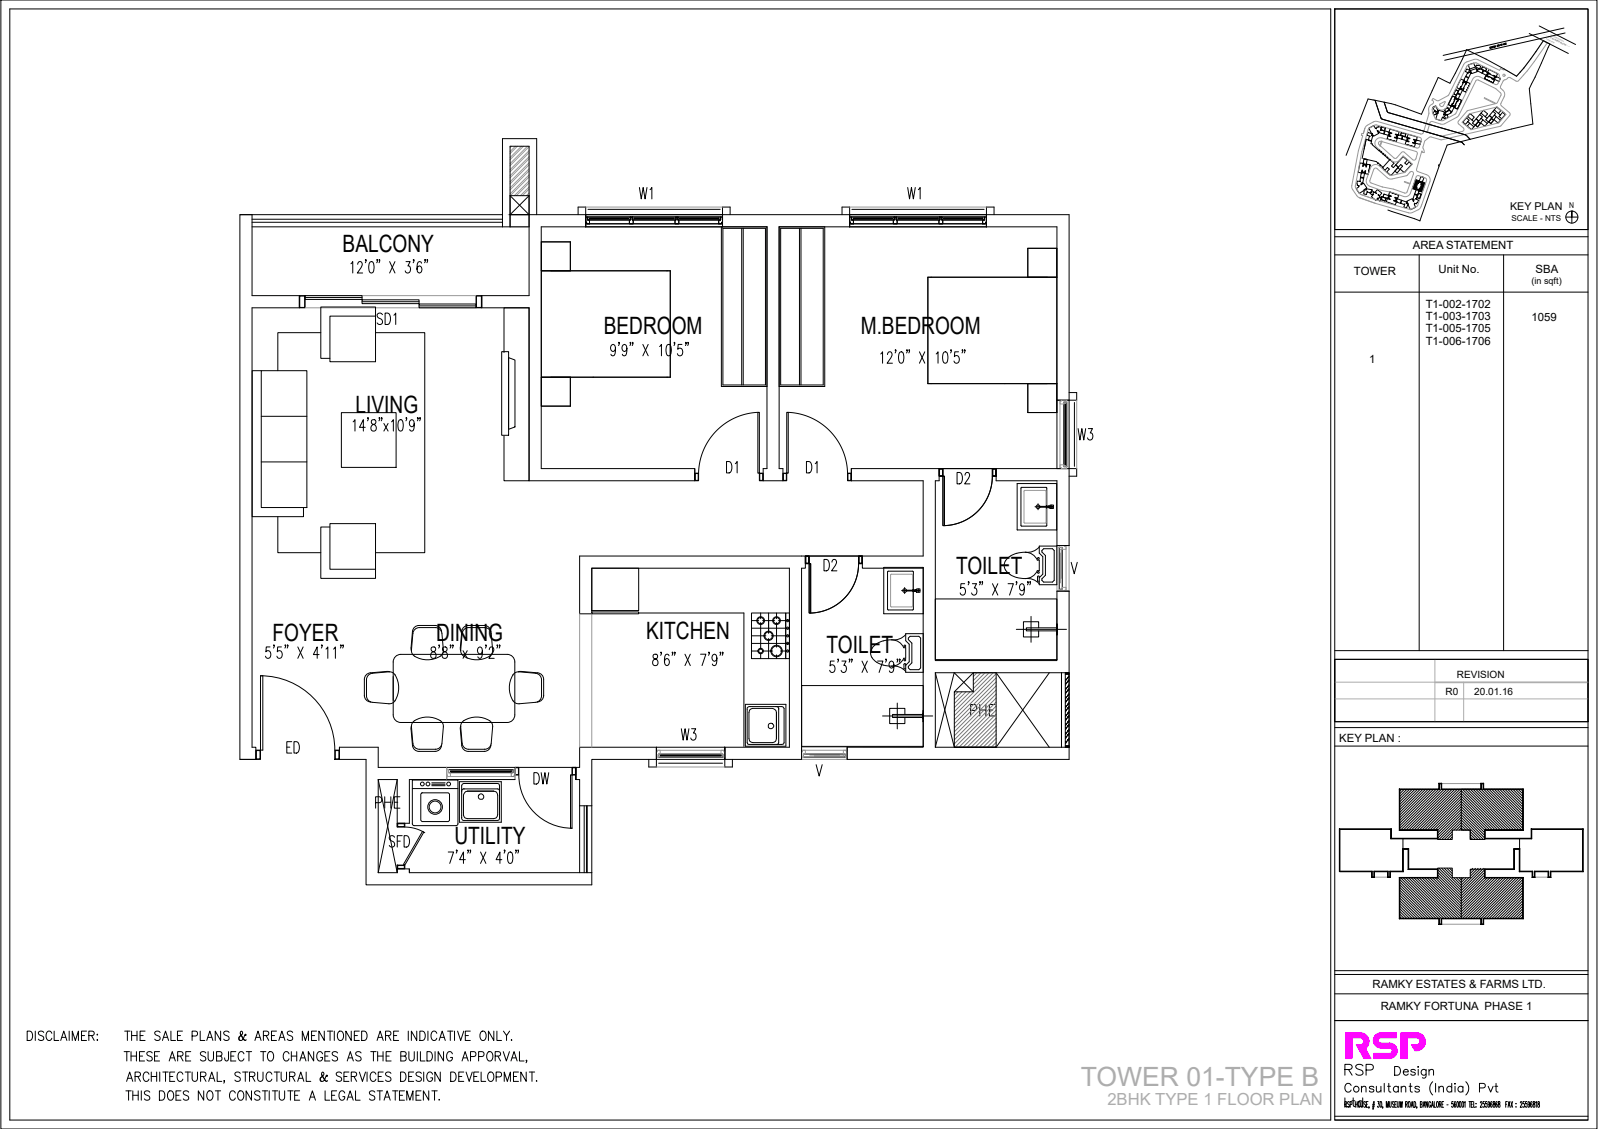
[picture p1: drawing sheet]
<svg xmlns="http://www.w3.org/2000/svg" width="841mm" height="594mm" viewBox="0 0 841 594" stroke-linecap="round" stroke-linejoin="round" font-family="sans-serif">
<defs><g id="words">
<text font-size="14" fill="#adadad" x="569" y="572">TOWER 01-TYPE B</text>
<g font-size="12.6">
<text x="180" y="133">BALCONY</text>
<text x="318" y="176">BEDROOM</text>
<text x="453" y="176">M.BEDROOM</text>
<text x="187" y="218">LIVING</text>
<text x="503" y="302">TOILET</text>
<text x="143" y="337">FOYER</text>
<text x="230" y="337">DINING</text>
<text x="340" y="336">KITCHEN</text>
<text x="435" y="344">TOILET</text>
<text x="239" y="444">UTILITY</text>
</g>
<text font-size="8.8" fill="#adadad" x="583" y="581">2BHK TYPE 1 FLOOR PLAN</text>
<g font-size="6">
<text x="744" y="131">AREA STATEMENT</text>
<text x="757" y="144">Unit No.</text>
<text x="808" y="143">SBA</text>
<text x="713" y="145">TOWER</text>
<text x="750" y="162">T1-002-1702</text>
<text x="750" y="168">T1-003-1703</text>
<text x="806" y="169">1059</text>
<text x="750" y="174">T1-005-1705</text>
<text x="750" y="181">T1-006-1706</text>
<text x="721" y="191">1</text>
<text x="705" y="390">KEY PLAN :</text>
<text x="722" y="520">RAMKY ESTATES &amp; FARMS LTD.</text>
<text x="727" y="531">RAMKY FORTUNA PHASE 1</text>
</g>
<text font-size="5.7" x="795" y="110">KEY PLAN</text>
<g font-size="5.3">
<text x="767" y="357">REVISION</text>
<text x="761" y="366">R0</text>
<text x="776" y="366">20.01.16</text>
</g>
<text font-size="4.8" x="806" y="149">(in sqft)</text>
<text font-size="4.3" x="826" y="110">N</text>
<text font-size="4.2" x="795" y="116">SCALE - NTS</text>
<text font-size="1" x="812" y="18" transform="rotate(27 812 18)">- - - 25.4 M W IDE ROAD - - -</text>
<g font-size=".7">
<text x="814" y="21" transform="rotate(26 814 21)">ENTRY/EXIT</text>
<text x="816" y="19" transform="rotate(26 816 19)">TO SONNENAHALLI</text>
</g>
</g></defs>
<!-- layer: FURNITURE -->
<g fill="none" stroke="#000" stroke-width=".53">
<path d="M380 119h24v84h-24zM410 119h24v84h-24zM380 120h23v83h-23zM390 120v83M391 120v83M411 120h22v83h-22zM421 120v83M422 120v83M285 142h68v56h-68M300 142v-15h-15v87h15v-16M541 146v-15h15v86h-15v-15M556 146h-68v56h68"/>
<path d="M169 175h-23v20M174 166h24v24h-24zM198 175h26v116h-26M198 166v-4h-29v27h5M137 195h24v72h-24zM137 195h-4v77h27v-5M264 185h4v44h-4zM265 185v-23h13v91h-13v-24M268 188l3 1v36l-3 1zM137 219h24M180 217h28v29h-28zM137 243h24"/>
<path d="M535 254v25M535 254h.1M535 254h21v25h-21M537 257h14v20h-14zM146 272v19h23M174 277h-5v27h29v-5M174 275h24v24h-24zM535 279h.1M545 267h9M546 265v3M547 266l7 1zM551 267h.1"/>
<path d="M551 266v1M551 266h.1M552 266h1v1h-1zM553 266h1v2h-1zM554 266v2M311 299h25v22h-25zM465 299h21v24h-21zM486 299h.1M540 291a10 10 0 0 0-12 6 10 10 0 0 0 12 7M540 291a7 7 0 0 1 6 4h1v5h-1a7 7 0 0 1-6 4M547 288a8 8 0 0 1-7 3M548 290l1-1h5l1 1v15l-1 1h-5l-1-1 2-2v-11l-2-2z"/>
<path d="M467 301h14v20h-14zM474 311h10M476 309v3M477 311h7zM481 310v1M481 311h.1M481 310h.1M481 310h1v1h-1zM482 310h2v2h-2zM483 310v2M492 315h64v32h-64zM540 304a8 8 0 0 1 7 3"/>
<path d="M547 304l2-2v-9l-2-2v-4h9v21h-9v-5h-1v3h1M217 332h.1M217 333h.1M218 331l3-1h8a3 3 0 0 1 4 3v9a5 5 0 0 1-5 5 11 11 0 0 1-11-4v-10zM229 329h.1M229 330h.1M232 332a3 3 0 0 0-3-3h-9a3 3 0 0 0-3 3v10M243 332h.1M243 333h.1M244 331l3-1h8a3 3 0 0 1 4 3v9a5 5 0 0 1-5 5 11 11 0 0 1-11-4v-10zM255 329h.1M255 330h.1"/>
<path d="M258 332a3 3 0 0 0-3-3h-9a3 3 0 0 0-3 3l-1 10M311 322h25v1h-25zM336 323h55v70M395 323h18v24h-18zM395 335h8M395 327h4M395 331h18M395 339h18M400 323v2M400 328v13M401 327h7M404 323v10"/>
<path d="M404 336v11M406 335h7M409 323v2M409 328v12M410 327h3M413 323h2v24h-2zM414 335h1M414 327h1M414 331h1M414 339h1M469 337a7 7 0 0 1 7 4h1v5h-1a7 7 0 0 1-7 4M469 337a10 10 0 0 0-11 7 10 10 0 0 0 11 6"/>
<path d="M477 334a8 8 0 0 1-8 3M478 336l1-1h5l1 1v15l-1 1h-5l-1-1 2-2v-11l-2-1zM535 331h26M543 324v14M547 330v-3h-8v8h8v-3M556 330v3zM556 328v6zM556 330h-16v2h16M194 355l2-1 9-1a5 5 0 0 1 4 5 11 11 0 0 1-3 12h-10a3 3 0 0 1-3-4v-8zM195 354h.1M196 354h.1M205 353l-10 1a3 3 0 0 0-3 3v9a3 3 0 0 0 3 3"/>
<path d="M205 353h.1M208 355h.1M208 345l3-1h56a4 4 0 0 1 4 4v28a4 4 0 0 1-4 4h-56a4 4 0 0 1-4-4v-28zM217 342h.1M218 345h.1M232 345h.1M233 342h.1M242 342h.1M244 345h.1M258 345h.1M259 342h.1M270 355h.1"/>
<path d="M270 355l3-2 9 1a3 3 0 0 1 3 4v8a3 3 0 0 1-3 4h-9a5 5 0 0 1-4-5 13 13 0 0 1 1-10zM273 353h.1M273 353l10 1a3 3 0 0 1 3 3v9a3 3 0 0 1-3 3M282 354h.1M283 354h.1M395 343h4M400 344v3M401 343h6M409 345v2M411 343h2M414 343h1M469 350a8 8 0 0 1 8 3"/>
<path d="M477 350l2-2v-9l-2-2v-4h9v21h-9v-4l-1-1v3h1M192 366h.1M193 366h.1M205 370h.1M208 369h.1M218 380a12 12 0 0 1 15 1v1v9a3 3 0 0 1-4 3h-8a3 3 0 0 1-4-3v-9zM218 379h.1M232 379h.1M244 380a12 12 0 0 1 15 1v1v9a3 3 0 0 1-4 3h-8a3 3 0 0 1-4-3l-1-9zM244 379h.1M258 379h.1M270 369h.1"/>
<path d="M273 370h.1M285 366h.1M286 366h.1M392 371h22v22h-22zM395 373h1h10l2 1 1 15a2 2 0 0 1-3 2h-10a2 2 0 0 1-2-2v-14zM395 372h17l1 1-1 18h-19v-19h2M408 372h1l1 1M410 373v18l-1 1M422 361h64v32h-64zM464 377h27M472 370v13M476 376v-3h-8v8h8v-4"/>
<path d="M486 375v3zM486 374v6zM486 376h-16v1h16M217 382h.1M217 382v10a3 3 0 0 0 3 3h9a3 3 0 0 0 3-3M217 392h.1M217 391h.1M229 395h.1M229 394h.1M233 382h.1M242 382h.1M242 382l1 10a3 3 0 0 0 3 3h9a3 3 0 0 0 3-3"/>
<path d="M243 392h.1M243 391h.1M255 395h.1M255 394h.1M259 382h.1M217 415h24M217 410h24v24h-24zM221 418l1-1h14l1 1v14h-1h-14h-1zM227 413h7M227 412h7M242 411h22v22h-22zM244 415h18l1 1"/>
<path d="M244 415l-1 1v1M245 417l1-1h14a2 2 0 0 1 2 2v11a2 2 0 0 1-2 2h-14l-1-1-1-1v-11zM243 430l1 2 19-1v-19h-19l-1 1v17"/>
<circle cx="546" cy="267" r="1"/>
<circle cx="546" cy="294" r=".5"/>
<circle cx="476" cy="311" r="1"/>
<circle cx="546" cy="301" r=".5"/>
<circle cx="400" cy="327" r="1.6"/>
<circle cx="400" cy="327" r="2"/>
<circle cx="404" cy="335" r="2.4"/>
<circle cx="404" cy="335" r="2"/>
<circle cx="409" cy="327" r="1.6"/>
<circle cx="409" cy="327" r="2"/>
<circle cx="414" cy="339" r=".6"/>
<circle cx="414" cy="327" r=".6"/>
<circle cx="414" cy="335" r=".6"/>
<circle cx="414" cy="331" r=".6"/>
<circle cx="476" cy="340" r=".5"/>
<circle cx="400" cy="343" r="1"/>
<circle cx="400" cy="343" r="1.4"/>
<circle cx="409" cy="343" r="2.6"/>
<circle cx="409" cy="343" r="3"/>
<circle cx="414" cy="343" r=".6"/>
<circle cx="476" cy="347" r=".5"/>
<circle cx="406" cy="382" r="1.4"/>
<circle cx="222" cy="412" r="1"/>
<circle cx="225" cy="412" r="1"/>
<circle cx="236" cy="412" r="1"/>
<circle cx="253" cy="419" r="1.4"/>
<circle cx="229" cy="425" r="4"/>
<circle cx="229" cy="425" r="3"/>
</g>
<!-- layer: a-wall -->
<g fill="none" stroke="#000" stroke-width=".53">
<path d="M702 5h134v116h-134zM126 113h7M133 113h-7v287h9h-9M133 113v43h25v6h-25v231h2v7M278 113h30M282 113v-40h-18v46h4v-42h10v79h-24v6h24v91h88v-6h-81v-128h23v-10h-4v4M380 113h67M384 113v-4h-4v10h24v128h-2v6h10v-6h-2v-128h37v-10h-4v4M519 113h44v98M523 113v-4h-4v10h37v92h11v-4h-4M366 247v6M448 247h46v6h-2v95h64v-37h7v43h-71v39h71v7h-117v-7h40v-94h-32v-6h32v-40h-38z"/>
<path d="M563 247v40h-7v-34h-32v-6h43v4h-4M179 393v7h14v66h118v-7h-96M179 393h20v11h36v6h-20v23h-6M179 393v7M341 400v4h4v-11h-40v11h-2v6h2v14h6v-24h34M385 400v4h-4v-11h34v-94h-104v24h-6v-30h119v6h-2v101h-41M303 404v6v-6M209 435v-25h-10v49h10M209 459v-2h6v2M209 455v4M215 457v2"/>
</g>
<!-- layer: A-ELEV -->
<g fill="none" stroke="#000" stroke-width=".53">
<path d="M133 113h131M133 119h131M556 211v36M563 211v36M561 354h2v1h-2zM561 355v37M561 355l2-1v39M561 354l2 1M345 400h36M345 393h36M561 392h2v1h-2zM561 392l2 1"/>
<path d="M563 392l-2 1M235 404h36M235 410h36M305 424v35M311 424v35"/>
</g>
<!-- layer: A-RAILING -->
<path d="M133 115h131M133 117h131M307 424v35M309 424v35" fill="none" stroke="#000" stroke-width=".53"/>
<!-- layer: DOOR -->
<g fill="none" stroke="#000" stroke-width=".53">
<path d="M158 156h3v6h-3zM158 156h2v6h-2zM161 156h30v2h-30zM191 158h30v2h-30zM221 160h30v2h-30zM251 156h3v6h-3zM251 156h2v6h-2zM399 217l-6 1-6 2-5 3-5 4-4 5-3 5-2 6v6M399 217h1v32h-1zM414 217h1v32h-1zM415 217l6 1 6 2 5 3 5 4 4 5 3 5 1 6 1 6M366 249h2v4h-2z"/>
<path d="M366 249h1v4h-1zM400 249h2v4h-2zM400 249h1v4h-1zM412 249h2v4h-2zM446 249h2v4h-2zM494 247h2v4h-2zM494 247h30M494 247h2v3h-2zM496 251h1v26h-1zM522 251v5l-2 4-2 5-3 4-4 3-4 2-5 2-5 1M522 247h2v4h-2zM522 247h2v3h-2z"/>
<path d="M424 293h2v4h-2zM424 293h30M424 293h2v3h-2zM426 297h1v26h-1zM452 297l-1 4-1 5-2 5-3 4-4 3-5 2-4 2-5 1M452 293h2v4h-2zM452 293h2v3h-2zM137 356a39 39 0 0 1 39 39M137 356h1v39h-1zM135 395h2v5h-2zM135 395h2v4h-2zM176 395h3v5h-3z"/>
<path d="M176 395h2v4h-2zM271 404h2v4h-2zM271 404h32M273 408a28 28 0 0 0 28 28M301 404h2v4h-2zM301 408h-1v28h1M301 408v28"/>
</g>
<!-- layer: WINDOW -->
<g fill="none" stroke="#000" stroke-width=".53">
<path d="M308 114h1v2h1v2h-1v-1h-1zM308 113h72v6h-72zM309 118h71M309 114h23v2h-23zM310 115h21zM310 115h21M332 114h1v4h-2zM333 114h23v2h-23zM334 115h21zM334 115h21M356 114h1v4h-2zM357 114h22v2h-22z"/>
<path d="M358 115h20zM358 115h20M379 114h1v3v1h-2v-2h1zM447 114h1v2h1v2h-1v-1h-1zM447 113h72v6h-72zM448 118h71M448 114h23v2h-23zM449 115h21zM449 115h21M471 114h1v4h-2zM472 114h23v2h-23zM473 115h21z"/>
<path d="M473 115h21M495 114h1v4h-2zM496 114h22v2h-22zM497 115h20zM497 115h20M518 114h1v3v1h-2v-2h1zM161 157h30M191 159h30M221 161h30M557 288h2v22h-2zM423 397h22v1h-22z"/>
</g>
<!-- layer: WALL -->
<g fill="none" stroke="#000" stroke-width=".53">
<path d="M781 37l-1 1M767 49l2 1M738 72v1M716 93l2 1M728 102v2M744 102l2 1M556 211h7M556 247h7M556 287h7M556 311h7M345 393v7M381 393v7"/>
<path d="M422 393v7M446 393v7"/>
</g>
<!-- layer: GLS -->
<path d="M558 289v20v-20M444 397l-20 1 20-1" fill="none" stroke="#989898" stroke-width=".53" stroke-dasharray="15.7 7.5"/>
<!-- layer: WIN-FR -->
<g fill="none" stroke="#989898" stroke-width=".53">
<path d="M558 211h3v1h-1v1h-2zM558 211v35M558 245h2v1h1v1h-2v-1h-1zM556 287v24M557 287h3v1h1v1h-2v-1h-2zM561 288v23M563 287v24M557 310h2v-1h2v2h-1h-3zM346 395h1v2h-1v1h-1zM346 395h35M379 395h2v1v2h-1v-1h-1zM422 400h24"/>
<path d="M422 393h24M422 395h2v2h-1v1h-1zM422 395h23M444 395h1v1h1v2h-1v-1h-1zM235 405h1v2h1v2h-1v-1h-1zM235 404v6M236 409h35M271 404v6"/>
</g>
<!-- layer: DOOR -->
<path d="M161 156h90M161 162h90" fill="none" stroke="#989898" stroke-width=".53"/>
<!-- layer: A-WINDOW -->
<path d="M560 212h1v34h-1zM560 213l1 32zM346 397h34v1h-34zM347 397l32 1zM236 405h34v2h-34z" fill="none" stroke="#000" stroke-width=".53"/>
<!-- layer: UPVC -->
<path d="M237 406h32z" fill="none" stroke="#000" stroke-width=".53"/>
<path d="M270 405h1v3v1h-2v-2h1z" fill="none" stroke="#767676" stroke-width=".53"/>
<!-- layer: A-HIDDEN -->
<path d="M789 57l3 2M771 65l2 3M728 89l3 3M739 83l3 2M267 113h11M268 119h10M305 323v70M311 323v70M759 412h20M723 461h7M808 461h7M759 486h22" fill="none" stroke="#989898" stroke-width=".53"/>
<!-- layer: A-TEXT S -->
<g fill="none" stroke="#000" stroke-width=".53">
<path d="M185 139l1-1v6M188 139v-1a1.3 1.3 0 0 1 2 0 1.3 1.3 0 0 1 0 2l-2 4h3M193 137h-1h1l-1 1M195 138h1l1 1v3l-1 2-2-2v-2zM199 137h-1h1l-1 1M200 137l-1 1M205 138l3 6M208 138l-3 6M214 138h2l-1 2a1.7 1.7 0 0 1 1 2 1.7 1.7 0 0 1-3 0M218 137h-1h1l-1 1M222 138h-1a3 3 0 0 0-2 4l1-2a1.6 1.6 0 0 1 2 2 1.6 1.6 0 0 1-2 1l-1-1M224 137h-1h1l-1 1"/>
<path d="M225 137v1M324 183l-1-1a1.6 1.6 0 0 0-2 1 1.6 1.6 0 0 0 2 2l1-2a3 3 0 0 1-2 4v-1M326 180v2M330 183l-1-1a1.6 1.6 0 0 0-2 1 1.6 1.6 0 0 0 2 2l1-2a3 3 0 0 1-2 4v-1M332 180v2M333 180v2M338 181l3 6M341 181l-3 6M347 182l1-1v6M351 182l1-1 1 1v4l-1 1-1-1-1-2zM355 180v2M359 181h-2v3a1.9 1.9 0 0 1 3 1 1.9 1.9 0 0 1-2 2l-1-1"/>
<path d="M361 180v2M362 180v2M464 186v-1v6M467 187v-1a1.3 1.3 0 0 1 2-1 1.3 1.3 0 0 1 0 2l-2 4h3M471 184v2M474 185l1 1v4l-1 1-1-1v-2zM477 184v2M479 184l-1 2M484 185l3 6M487 185l-3 6M493 186l1-1v6M497 185h1l1 1v4l-1 1-2-1v-2z"/>
<path d="M501 184h-1h1l-1 2M504 185h-2v3a1.9 1.9 0 0 1 3 1 1.9 1.9 0 0 1-2 2l-1-1M507 184h-1h1l-1 2M508 184l-1 2M194 220h-1h1l-1 1M200 220h-1h1l-1 1M201 220v1M214 220v1M220 220v1M221 220v1M186 222l1-1v6M192 225h-3l2-4v6"/>
<path d="M196 221v2a2.2 2.2 0 0 1 2 1 2.2 2.2 0 0 1-1 3 1.9 1.9 0 0 1-2-2 1.9 1.9 0 0 1 2-2l1-1v-1zM202 223l2 4M204 223l-2 4M206 222l1-1v6M210 221h1l1 1v4l-1 1-1-1-1-3zM218 223l-1-2a1.6 1.6 0 0 0-2 2 1.6 1.6 0 0 0 2 1l1-1a3 3 0 0 1-2 4v-1M508 307h-2v3a1.9 1.9 0 0 1 2 1 1.9 1.9 0 0 1-2 2l-1-1M510 306v2M512 307h2l-1 2a1.7 1.7 0 0 1 1 3 1.7 1.7 0 0 1-3 0M516 306v2M517 306v2M522 307l3 6"/>
<path d="M525 307l-3 6M531 307h2l-2 6M535 306v2M539 309v-2a1.6 1.6 0 0 0-2 2 1.6 1.6 0 0 0 2 2v-2a3 3 0 0 1-1 4l-1-1M541 306v2M542 306v2M144 340v1M150 340v1M152 340l-1 1M170 340h-1h1l-1 1M180 340h-1h1l-1 1M181 340l-1 1"/>
<path d="M231 340v1M237 340v1M238 340v1M256 340h-1h1l-1 1M262 340h-1h1l-1 1M263 340v1M142 340h-2v3a1.9 1.9 0 0 1 3 1 1.9 1.9 0 0 1-2 2l-1-1M148 340h-2v3a1.9 1.9 0 0 1 3 1 1.9 1.9 0 0 1-2 2l-1-1M157 340l3 6M160 340l-3 6M168 344h-3l2-4v6M172 342l1-2v6"/>
<path d="M176 342l1-2v6M227 341v1a2.2 2.2 0 0 1 2 2 2.2 2.2 0 0 1-1 2 1.9 1.9 0 0 1-1-2 1.9 1.9 0 0 1 2-1v-1v-1zM233 341v1a2.2 2.2 0 0 1 2 2 2.2 2.2 0 0 1-1 2 1.9 1.9 0 0 1-1-2 1.9 1.9 0 0 1 2-1v-1v-1zM244 342l2 4M246 342l-2 4M254 342l-1-1a1.6 1.6 0 0 0-2 1 1.6 1.6 0 0 0 2 2l1-2a3 3 0 0 1-2 4h-1M257 342l1-1a1.3 1.3 0 0 1 2 0 1.3 1.3 0 0 1 0 2l-3 3h3M344 344v2a2.2 2.2 0 0 1 2 2 2.2 2.2 0 0 1-1 2 1.9 1.9 0 0 1-2-2 1.9 1.9 0 0 1 2-2h1v-2zM348 343v2M352 345l-1-1a3 3 0 0 0-1 4v-1a1.6 1.6 0 0 1 2 1 1.6 1.6 0 0 1-2 2v-2M354 343v2M355 343v2"/>
<path d="M360 344l3 6M363 344l-3 6M369 344h2l-2 6M373 343v2M377 346v-2a1.6 1.6 0 0 0-2 2 1.6 1.6 0 0 0 2 2v-2a3 3 0 0 1-1 4l-1-1M379 343v2M380 343v2M439 348h-2v2a1.9 1.9 0 0 1 3 2 1.9 1.9 0 0 1-2 2l-1-1M441 347v1M443 348h2l-1 2a1.8 1.8 0 0 1 2 3 1.7 1.7 0 0 1-3 0M447 347v1M448 347v1"/>
<path d="M454 348l2 6M456 348l-2 6M462 348h3l-2 6M466 347v1M470 350v-2a1.6 1.6 0 0 0-2 2 1.6 1.6 0 0 0 2 1v-1a3 3 0 0 1-1 4l-1-1M472 347v1M474 347l-1 1M511 374h3v-1v-2h-3v6M516 374h3M516 371v6M519 371v6M521 374h2"/>
<path d="M524 371h-3v6h3M202 419v6M206 419v6M210 419h-2v6h2M198 422h2l1-1-1-1-2-1v6M202 422h4M208 422h1M236 448h3l-2 6M241 447h-1h1l-1 2M245 452h-3l2-4v6M247 447h-1h1l-1 2M248 447l-1 2"/>
<path d="M253 448l3 6M256 448l-3 6M264 452h-3l2-4v6M266 447h-1h1l-1 2M268 449l1-1 1 1v4l-1 1-2-1v-2zM272 447h-1h1l-1 2M273 447v2"/>
</g>
<!-- layer: A-ELE -->
<path d="M308 109h72M447 109h72M567 211v36M345 404h36" fill="none" stroke="#989898" stroke-width=".53"/>
<!-- layer: HATCH -->
<g fill="none" stroke="#989898" stroke-width=".53">
<path d="M269 77l-1 1M271 77l-3 3M272 77l-4 4M274 77l-6 6M275 77l-7 7M278 77l-10 9M278 79l-10 10M278 77l-10 10M278 82l-10 10M278 86l-10 10M278 89l-10 10M278 92l-10 10"/>
<path d="M278 95l-7 8M278 98l-4 5M278 80l-10 10M278 84l-10 10M278 87l-10 10M278 90l-10 10M278 93l-9 10M278 96l-6 7M278 99l-3 4M278 102l-1 1M278 103h.1"/>
</g>
<!-- layer: CUTOUT -->
<path d="M268 103l10 10M278 103l-10 10M492 354l10 39M512 354l-10 10M524 354l28 39M552 354l-28 39M512 364l-10-10-10 39M199 410l10 49M209 410l-10 49" fill="none" stroke="#000" stroke-width=".53"/>
<!-- layer: HATCH -->
<g fill="none" stroke="#767676" stroke-width=".53">
<path d="M514 354l-2 2M516 354l-4 4M518 354l-6 6M521 354l-9 8M523 354l-21 20M524 359l-22 22M524 357l-22 22M524 355l-22 22M504 364l-2 2M506 364l-4 4M508 364l-6 6M511 364l-9 8"/>
<path d="M524 365l-22 22M524 367l-22 22M524 369l-22 22M524 371l-21 22M524 374l-19 19M524 376l-17 17M524 378l-15 15M524 380l-13 13M524 363l-22 22M524 361l-22 22M524 382l-11 11M524 384l-9 9"/>
<path d="M524 386l-7 7M524 388l-4 5M524 391l-2 2M524 393h.1"/>
</g>
<!-- layer: PHE-Shaft -->
<path d="M502 393h22v-39h-12v10h-10v29h22" fill="none" stroke="#000" stroke-width=".53"/>
<!-- layer: PL-FIX -->
<path d="M209 433h4v2h-4zM213 435l5 1 6 2M222 437l1 1-10 17h-1zM209 455h4v2h-4z" fill="none" stroke="#000" stroke-width=".53"/>
<!-- layer: BEAM -->
<path d="M559 354v39" fill="none" stroke="#000" stroke-width=".53"/>
<!-- layer: GL-LOUVER -->
<g fill="none" stroke="#000" stroke-width=".53">
<path d="M561 358h.1M561 360h.1M561 357v1M561 359v1M561 359h.1M561 357h.1M562 358h.1M562 356h.1M562 358v1M562 356v1M562 359h.1M562 357h.1"/>
<path d="M562 356l-1 2M562 358l-1 2M561 379h.1M561 377h.1M561 375h.1M561 372h.1M561 370h.1M561 368h.1M561 365h.1M561 363h.1M561 378h.1M561 376h.1"/>
<path d="M561 374h.1M561 367h.1M561 364h.1M561 362h.1M561 369h.1M561 371v1M562 380h.1M562 371h.1M562 361h.1M562 377h.1M562 375h.1M562 373h.1"/>
<path d="M562 368h.1M562 366h.1M562 363h.1M562 370v1M562 370h.1M562 360l-1 3M562 362l-1 3M562 365l-1 3M562 367l-1 3M562 370l-1 2M562 372l-1 3M562 375l-1 2"/>
<path d="M562 377l-1 2M562 379l-1 3M562 379h.1M562 372h.1M562 367h.1M562 365h.1M562 362h.1M562 360h.1M561 391h.1M561 389h.1M561 387h.1M561 384h.1"/>
<path d="M561 382h.1M561 383h.1M561 381h.1M561 390v1M561 386h.1M561 390h.1M561 388h.1M562 389h.1M562 382h.1M562 387h.1M562 385h.1M562 389l-1 2"/>
<path d="M562 381l-1 3M562 384l-1 3M562 386l-1 3M562 386h.1M562 384h.1M562 381h.1"/>
</g>
<!-- layer: E-Louvres -->
<path d="M268 113h10M268 103h10v16h-10z" fill="none" stroke="#000" stroke-width=".53"/>
<!-- layer: Drip Mould -->
<path d="M309 110h70M448 110h70M565 212v33M347 402h33M309 424v35" fill="none" stroke="#000" stroke-width=".53"/>
<!-- layer: FURNITURE -->
<path d="M539 258h11v17h-11zM469 302h11v17h-11z" fill="none" stroke="#989898" stroke-width=".53"/>
<!-- layer: A-TEXT S NOTES -->
<g fill="none" stroke="#000" stroke-width=".53">
<path d="M337 99v6l1-6 1 6 2-6M342 100l1-1v6M478 99l1 6 1-6 1 6 1-6M483 100l1-1v6M201 166a1.4 1.4 0 0 0-2-1 1.4 1.4 0 0 0 0 2l2 1v2l-1 1-2-1M203 165a3 3 0 0 1 3 2 3 3 0 0 1-1 3l-2 1zM207 166l1-1v6M567 226l1 6 1-6 1 6 1-6M573 226h2l-1 2a1.7 1.7 0 0 1 1 2 1.7 1.7 0 0 1-3 0M382 243a3 3 0 0 1 3 2 3 3 0 0 1-1 4h-2zM387 244l1-1v6M424 243a3 3 0 0 1 3 2 3 3 0 0 1-1 4h-2z"/>
<path d="M429 244l1-1v6M504 249a3 3 0 0 1 3 2 3 3 0 0 1-1 3l-2 1zM508 250v-1a1.3 1.3 0 0 1 2 0 1.3 1.3 0 0 1 0 2l-2 4h2M434 294a3 3 0 0 1 3 2 3 3 0 0 1-1 4h-2zM438 296v-1a1.3 1.3 0 0 1 2 0 1.3 1.3 0 0 1 0 2l-2 3h2M564 296l1 6 2-6M151 393h2M154 390h-3v6h3M155 390a3 3 0 0 1 3 2 3 3 0 0 1-1 4h-2zM359 383l1 6 1-6 1 6 1-6M364 383h2l-1 3a1.7 1.7 0 0 1 1 2 1.7 1.7 0 0 1-2 0M281 407a3 3 0 0 1 3 2 3 3 0 0 1-1 3l-2 1z"/>
<path d="M285 407l1 6 1-6 1 6 1-6M430 402l1 6 2-6M212 440h-3v6M213 440a3 3 0 0 1 3 2 3 3 0 0 1-1 3l-2 1zM208 441a1.6 1.6 0 0 0-3-1 1.4 1.4 0 0 0 1 2l1 1 1 2-1 1-2-1M209 443h2"/>
</g>
<!-- layer: T-ANNO-TTLB -->
<g fill="none" stroke="#000" stroke-width=".53">
<path d="M0 0h840v594h-840zM702 5h134v584h-134zM702 121h134M702 125h134M702 134h134M702 342h134M702 383h134M702 393h134M702 511h134M702 513h134M702 523h134M702 537h134"/>
<path d="M702 589h134M702 587h134"/>
</g>
<!-- layer: XREF1$1$TITL-A1$0$TTL -->
<g fill="none" stroke="#000" stroke-width=".53">
<path d="M14 542a2.5 2.5 0 0 1 3 3 2.5 2.5 0 0 1-3 2zM19 542v5M23 543l-1-1-2 1 1 1 2 2v1h-1h-2M27 544a1.6 1.6 0 0 0-2-1 1.6 1.6 0 0 0-1 1v2a1.6 1.6 0 0 0 1 1 1.6 1.6 0 0 0 2-1M29 542v5h2M32 547l2-5 1 5M33 546h2M36 542v5M38 547v-5l2 5 1-5v5M43 545h2M46 542h-3v5h3M47 545h2v-2l-2-1v5"/>
<path d="M48 545l2 2M51 544v1zM51 547h.1M65 553h3M66 542h2M67 553v5M67 542v5M69 553v5M69 556h3M69 545h3M69 542v5M72 553v5"/>
<path d="M72 542v5M73 556h2M74 545h1M76 553h-3v5h3M76 542h-2v5h2M80 554l-1-1-2 1 1 1 2 2v1h-1h-2M81 556h2M84 553h-3v5h3M84 543l-1-1-2 1 1 1 2 2v1h-1h-2M85 547l2-5 2 5M86 546h2M89 558l2-5 1 5"/>
<path d="M90 557h2M90 542v5h2M93 545h2M94 556l2-1v-1l-2-1v5M95 556l1 2M96 542h-3v5h3M98 556h1M100 553h-2v5h2M101 545h3v-1v-1l-3-1v5M105 542v5h3M108 554l-1-1-2 1 1 1 2 2v1h-1h-2M109 547l1-5 2 5"/>
<path d="M109 546h2M110 553v4l1 1h1v-5M114 556h3v1l-1 1h-2v-5l3 1v1l-1 1M116 542v5l-3-5v5M120 553v5h-1l-1-1M121 543l-1-1-2 1v1l3 2v1h-1h-2M121 556h2M124 553h-3v5h3M126 545v1v1M126 544l3 3M128 554a1.6 1.6 0 0 0-1-1 1.6 1.6 0 0 0-2 2v1a1.6 1.6 0 0 0 2 2 1.6 1.6 0 0 0 1-1M129 544v1v-1a2.8 2.8 0 0 1-3 3v-1l2-2-1-2-1 1 1 1 1 3h1"/>
<path d="M130 553h2M131 553v5M134 547l2-5 1 5M135 546h2M137 553h3M139 553v5M139 545h2v-2l-2-1v5M140 545l1 2M142 554v-1a2.5 2.5 0 0 1 2 3 2.5 2.5 0 0 1-2 2 3 3 0 0 1 0-4zM143 545h2M146 542h-3v5h3M147 547l1-5 2 5"/>
<path d="M147 546h2M152 554a1.6 1.6 0 0 0-2-1 1.6 1.6 0 0 0-1 2v1a1.6 1.6 0 0 0 1 2 1.6 1.6 0 0 0 2-1M153 556h3M153 553v5M154 543l-1-1-2 1 1 1 2 2v1h-1h-2M156 553v5M158 558l1-5 2 5M158 557h2M159 547v-5l2 5 1-5v5M164 545h2M165 553v5l-3-5v5M167 542h-3v5h3"/>
<path d="M170 554a1.6 1.6 0 0 0-2-1 1.6 1.6 0 0 0-1 2v1a1.6 1.6 0 0 0 1 2 1.6 1.6 0 0 0 2-2h-1M171 542v5l-3-5v5M171 556h2M172 542h3M174 553h-3v5h3M174 542v5M176 542v5M178 554l-1-1-2 1v1l3 2v1h-1h-2M178 543l1-1a2.5 2.5 0 0 1 2 3 2.5 2.5 0 0 1-2 2 3 3 0 0 1-1-4zM183 558l1-5 2 5M183 557h2M185 542v5l-3-5v5"/>
<path d="M186 545h2M189 542h-3v5h3M190 554l-1-1-2 1 1 1 2 2v1h-1h-2M190 542a2.5 2.5 0 0 1 3 3 2.5 2.5 0 0 1-3 2zM195 553h3M197 553v5M198 547l2-5 2 5M199 556h3M199 553v5M199 546h2M202 553v5M203 545h2l1-2-3-1v5"/>
<path d="M203 556h2M204 545l2 2M206 553h-3v5h3M207 545h2M210 542h-3v5h3M211 556h3v1l-1 1h-2v-5l3 1v1l-1 1M215 542v5M215 553v4l1 1h2v-5M219 542v5l-3-5v5M220 553v5M221 542a2.5 2.5 0 0 1 3 3 2.5 2.5 0 0 1-3 2zM221 553v5h3"/>
<path d="M225 553a2.5 2.5 0 0 1 3 3 2.5 2.5 0 0 1-3 2zM225 542v5M229 553v5M230 544a1.6 1.6 0 0 0-2-1 1.6 1.6 0 0 0-1 1v2a1.6 1.6 0 0 0 1 1 1.6 1.6 0 0 0 2-1M231 547l2-5 1 5M232 546h2M233 553v5l-2-5v5M236 542h2M237 542v5M238 554a1.6 1.6 0 0 0-2-1 1.6 1.6 0 0 0-1 2v1a1.6 1.6 0 0 0 2 2 1.6 1.6 0 0 0 1-2h-1M239 542v5M241 542l1 5 2-5"/>
<path d="M243 558l2-5 1 5M244 557h2M245 545h2M248 542h-3v5h3M248 556h2v-1v-1l-2-1v5M252 556h2l1-1-1-1-2-1v5M253 543l1-1a2.5 2.5 0 0 1 2 3 2.5 2.5 0 0 1-2 2 3 3 0 0 1-1-4zM257 554v-1a2.5 2.5 0 0 1 2 3 2.5 2.5 0 0 1-2 2 3 3 0 0 1 0-4zM260 542v5l-3-5v5M261 556l2-1v-1l-2-1v5M262 542v5h2M262 556l1 2"/>
<path d="M265 553l1 5 2-5M265 542l2 3 1-3M267 545v2M269 558l2-5 1 5M269 547h.1M270 557h2M273 553v5h3M277 558v1M66 574h3M67 569l1-5 2 5M67 567h2M68 574v5"/>
<path d="M70 574v5M70 576h3M71 566h3v-2h-3v5M73 566l1 3M73 574v5M74 574v5M78 565a1.6 1.6 0 0 0-1-1 1.6 1.6 0 0 0-2 2v1a1.6 1.6 0 0 0 2 2 1.6 1.6 0 0 0 1-1M79 575l-1-1-2 1v1l3 1v1l-1 1-2-1M80 564v5M80 566h2M82 564v5M84 574a2.5 2.5 0 0 1 3 2 2.5 2.5 0 0 1-3 3z"/>
<path d="M84 564v5M86 564h3M87 564v5M89 574a2.5 2.5 0 0 1 2 2 2.5 2.5 0 0 1-2 3 3 3 0 0 1 0-5zM89 566h2M92 564h-3v5h3M93 576h1M95 574h-2v5h2M96 565a1.6 1.6 0 0 0-2-1 1.6 1.6 0 0 0-1 2v1a1.6 1.6 0 0 0 1 2 1.6 1.6 0 0 0 2-1M97 564h3M99 564v5M99 575l-1-1-2 1 1 1 2 1v1l-1 1-2-1"/>
<path d="M101 564v4l1 1 2-1v-4M106 566h2v-2h-2v5M107 566l1 3M107 574v5l-3-5v5M110 574a2.5 2.5 0 0 1 2 2 2.5 2.5 0 0 1-2 3 3 3 0 0 1 0-5zM110 569l1-5 2 5M110 567h2M113 574h3M114 564v5h3M115 574v5M118 569v1M124 575a1.6 1.6 0 0 0-2-1 1.6 1.6 0 0 0-1 2v1a1.6 1.6 0 0 0 1 2 1.6 1.6 0 0 0 2-1"/>
<path d="M126 574a2.5 2.5 0 0 1 2 2 2.5 2.5 0 0 1-2 3 3 3 0 0 1 0-5zM126 565l-1-1-1 1v1l2 2-1 1-1-1M128 564h3M129 564v5M131 566h3v-2h-3v5M132 574v5l-2-5v5M133 566l1 3M136 564v4l1 1 1-1v-4M137 575l-1-1-2 1v1l3 1v1l-1 1-2-1M138 574h3M139 574v5M142 574v5"/>
<path d="M143 565a1.6 1.6 0 0 0-2-1 1.6 1.6 0 0 0-1 2v1a1.6 1.6 0 0 0 1 2 1.6 1.6 0 0 0 2-1M143 574h3M144 564h3M145 574v5M146 564v5M147 574v3l1 2 2-1v-4M148 564v4l1 1 2-1v-4M151 574h3M152 566h3v-2h-3v5M153 574v5M154 566l1 3M155 576h2"/>
<path d="M157 569l1-5 2 5M157 567h2M158 574h-3v5h3M161 564v5h3M163 579l1-5 2 5M163 577h2M169 567v1v1M169 565l3 4M171 574v5h3M172 566a2.8 2.8 0 0 1-3 3v-2l1-2v-1l-1 1v1l2 3h1v-1M175 576h1M177 574h-2v5h2"/>
<path d="M180 565l-1-1-2 1v1l3 2-1 1-2-1M181 566h2M181 575a1.6 1.6 0 0 0-1-1 1.6 1.6 0 0 0-2 2v1a1.6 1.6 0 0 0 2 2 1.6 1.6 0 0 0 1-2h-1M183 579l1-5 2 5M183 577h2M184 564h-3v5h3M185 566h2v-2h-2v5M186 566l2 3M187 574v5h3M189 564l2 5 1-5M193 564v5M197 575l-1-1-2 1 1 1 2 1v1l-1 1-2-1"/>
<path d="M198 565a1.6 1.6 0 0 0-2-1 1.6 1.6 0 0 0-1 2v1a1.6 1.6 0 0 0 1 2 1.6 1.6 0 0 0 2-1M198 574h3M199 566h2M200 574v5M202 564h-3v5h3M202 579l2-5 1 5M203 577h2M206 565l-1-1-2 1v1l3 2-1 1-2-1M207 574h2M208 574v5M210 576h2M211 564a2.5 2.5 0 0 1 3 2 2.5 2.5 0 0 1-3 3z"/>
<path d="M213 574h-3v5h3M214 579v-5l2 5 1-5v5M215 566h2M218 564h-3v5h3M219 576h2M222 574h-3v5h3M222 565l-1-1-2 1v1l3 2-1 1-2-1M223 564v5M226 574v5l-3-5v5M227 574h3M228 565a1.6 1.6 0 0 0-2-1 1.6 1.6 0 0 0-1 2v1a1.6 1.6 0 0 0 1 2 1.6 1.6 0 0 0 2-2h-1M229 574v5"/>
<path d="M231 578v1M232 564v5l-3-5v5M237 564a2.5 2.5 0 0 1 3 2 2.5 2.5 0 0 1-3 3zM241 566h2M244 564h-3v5h3M245 564l2 5 2-5M249 566h2M252 564h-3v5h3M253 564v5h3M257 564h1a2.5 2.5 0 0 1 2 2 2.5 2.5 0 0 1-2 3 3 3 0 0 1-1-5zM261 567l3-1v-2h-3v5M265 569v-5l2 5 2-5v5"/>
<path d="M270 566h2M273 564h-3v5h3M277 564v5l-3-5v5M279 564h2M280 564v5M282 568l1 1"/>
</g>
<!-- layer: TITLE -->
<path d="M5 5h695v584h-695zM702 347h134v33h-134z" fill="none" stroke="#000" stroke-width=".53"/>
<!-- layer: 0 -->
<g fill="none" stroke="#000" stroke-width=".53">
<path d="M773 38h.1M773 37v1M777 36l-3 1M779 36l-1 1M779 36l-2-1-4 1M782 40l5 2-1 2-5-3zM783 39h.1M784 39l2 1M755 58l1 2h-1M756 58v1M761 60h.1M764 56h.1"/>
<path d="M764 50l2 1-2 5-2-1zM766 53l-1 2M766 51l1 1M767 53l-1 2M768 52l1 1-2 4h-1zM769 46v1M770 44l-1 2M770 43h1M771 44l-1 2M779 60l3 1M784 40l1 1M786 59l1 1-1 1"/>
<path d="M786 58l3 2M787 40l-1 1M761 60l-1 1 1 1M772 62l1 1-1 1M772 61l3 2M773 65l3 2M776 64l-1 1 1 1M779 60l1 1-1 1M780 63l3 2M783 62l-1 1 1 1M787 61l3 2M790 61h-1l1 1"/>
<path d="M738 415l-1 1M739 415l-2 3M740 415l-3 4M742 415l-5 6M743 415l-6 7M745 415l-8 8M746 415l-9 10M747 415l-10 11M749 415l-12 13M750 415l-13 14M752 415l-15 15M753 415l-16 17"/>
<path d="M754 415l-17 18M756 415l-19 19M757 415l-20 21M759 415l-22 22M760 415l-21 22M761 415l-21 22M763 415l-22 22M764 415l-21 22M766 415l-22 22M767 415l-21 22M768 415l-21 22M769 415h32v22h-20v5h-7v-5h-5z"/>
<path d="M770 415l21 22M771 415l22 22M772 415l22 22M774 415l21 22M775 415l22 22M777 415l21 22M778 415l22 22M779 415l22 22M781 415l20 21M782 415l19 19M784 415l17 18M785 415l16 17"/>
<path d="M786 415l15 15M788 415l13 14M789 415l12 13M791 415l10 11M792 415l9 10M793 415l8 8M795 415l6 7M796 415l5 6M798 415l3 4M799 415l2 3M800 415l1 1M748 437l21-21 21 21"/>
<path d="M750 437l19-20 19 20M751 437l18-18 18 18M753 437l16-17 17 17M754 437l15-15 15 15M755 437l14-14 14 14M757 437l12-13 12 13M757 438l12-12 12 12M757 440l12-13 12 13M764 438l-4 4M764 439l-2 3M765 437l4-4 4 4M766 437l3-3 3 3"/>
<path d="M768 437l1-1 1 1M774 438l4 4M774 439l3 3M738 441l26 1v-5h10v5l26-1v6h-3v10h-23v5h-10v-5h-23v-10h-3zM757 441l12-12 12 12M757 459l12 12 12-12M757 458l12 12 12-12M757 442l12-12 12 12M757 457l12 12 12-12M759 442l10-11 10 11M759 457l10 10 10-10M760 457l4 4"/>
<path d="M762 457l2 3M763 457l1 1M764 440l-1 2M774 440l1 2M775 457l-1 1M777 457l-3 3M778 457l-4 4M737 479l3 4M737 478l5 5M737 477l6 6M737 475l8 8M737 474l9 9"/>
<path d="M737 472l10 11M737 471l12 12M737 470l13 13M737 468l15 15M737 467l16 16M737 465l17 18M737 464l19 19M737 463l20 20M737 462l22 21M739 462l21 21M740 462l21 21M741 462l22 21"/>
<path d="M743 462l21 21M744 462l22 21M746 462l21 21M747 462l21 21M748 462l21 21 21-21M750 462l19 19 19-19M751 462l18 18 18-18M753 462l16 16 17-16M754 462l15 15 15-15M755 462l14 14 14-14M757 462l12 12 12-12M757 460l12 13 12-13"/>
<path d="M765 462l4 4 4-4M766 462l3 2 3-2M768 462l1 1 1-1M769 462v21M791 462l-21 21M793 462l-22 21M794 462l-22 21M795 462l-21 21M797 462l-22 21M798 462l-21 21M800 462l-22 21M801 462l-22 21"/>
<path d="M801 479l-3 4M801 478l-5 5M801 477l-6 6M801 475l-8 8M801 474l-9 9M801 472l-10 11M801 471l-12 12M801 470l-13 13M801 468l-15 15M801 467l-16 16M801 465l-17 18M801 464l-19 19"/>
<path d="M801 463l-20 20M737 482l1 1M737 481l2 2M801 482l-1 1M801 481l-2 2"/>
</g>
<!-- layer: TITLE -->
<path d="M702 359h134M755 359h81M755 347v33M770 359v21M702 368h134" fill="none" stroke="#adadad" stroke-width=".53"/>
<!-- layer: A-TXTROOM -->
<path d="M702 347h134v33h-134z" fill="none" stroke="#000" stroke-width=".53"/>
<!-- layer: POWER -->
<g fill="none" stroke="#000" stroke-width=".53">
<path d="M784 25h.1M785 25l-1 1v-1h1M785 25h.1M786 24v1M787 24l-1 1M787 24h.1M788 24h.1M788 24h1zM789 24h.1M790 23v1M790 24h.1M791 23v1l-1-1"/>
<path d="M791 23l1 1M792 23v1M792 23h.1M793 23h-1M793 23h.1"/>
</g>
<!-- layer: TEXT -->
<path d="M805 18l20 10M810 14l19 9" fill="none" stroke="#000" stroke-width=".53"/>
<!-- layer: HTL -->
<path d="M823 15l-64 14M824 17l-64 15" fill="none" stroke="#000" stroke-width=".53"/>
<!-- layer: TITLE -->
<path d="M745 94l-2 5 2 1 2-5zM749 96l-2 5h1l2-5z" fill-rule="evenodd" fill="#000"/>
<!-- layer: BLG OUTLINE -->
<g fill="none" stroke="#000" stroke-width=".53">
<path d="M769 53l-2 4h-1v-2v1l-1-1-1 1h1l-1 3-1-1 2-3-1 1-2-1 2-5 2 1v2l1-4 2 1-2 2h-1l1 1 1-1 1 1-2 4M774 44l-3 4h-1l1-2-1 1h-1h1l-1 3-2-1 2-3-1 1-1-1 2-4h1v2l1-4 2 1-1 2h-1l1 1h-1l1-1 2 1-3 4M774 60l2 2-1 1 1 1 1-2 1 2-4 4-2-2 1-1-1-1-1 1-1-1zM781 58l2 2-1 1 1 1 1-1 1 1-4 4-2-1 1-2-1-1-1 2-1-1zM781 41l5 3 1-2-2-1h1h1v1l2 1 1-2-4-1h1l1-1-4-2-1 1 1 1-3-2-1 1 2 2 1-1v1v1l-1-1-1 1 5 3M788 56l2 2-1 2 1 1 1-2 1 1-4 5-2-2 1-2h-1l-1 1-1-1zM730 73l5 2v-2l-1-1h1v-1l1 1-1 1h3v-1l-4-1h2v-2l-5-1v2h1l-3-1-1 1 3 1v-1v1l1 1-2-1v2l5 2M740 76l4 1 1-1-2-1h1l1-1v1l2 1 1-2h-4h1l1-2-5-1v1l1 1-4-1v1l2 1v-1h1v1l1 1-2-1v2l4 1M721 87l-1 5-2-1 1-1-1 1-1-1v1h1v3l-2-1 1-3-1 1h-1l1-5h1v2l1-4h2l-1 2h-1v1h1v1v-2l2 1-1 5M735 87l1 1 1-1h1l-1 2 2 2 4-5-1-1-2 2-1-1 2-2-3-2-5 6-1-1 2-1-3-2-3 4 1 2 1-2 1 1-1 1 2 2 4-4M745 94l-2 5 2 1 1-2v1v1h-1l-1 2 2 1 1-4v2h1l2-5h-1l-1 1 1-4h-1l-1 2 1 1h-1l-1 1 1-2-2-1-2 5M722 100l1 2v-1l1 1v-1l1-1 2 2-1 1h-1h1v1l1 1-1 1-1-1v-1l-1 1-2-1 1-2-1 1-1-1z"/>
<path d="M731 101l5 2v1h-2h1l-1 1h1h3l-1 2-3-2 1 1-1 2-4-2v-1h2l-4-1v-2l3 1v1v-1h1h-1v-2l5 2"/>
</g>
<!-- layer: MAP -->
<path d="M773 34l3-1 1 2v-1h1l1 1v1l2 1-1 2-2-2-1-1v2l-2 1-1-2-1 1h1l-1 3-2-1 2-2h-2l1-2 2 1zM754 56h1l2 2-1 1 1 1v-2l3 1v2l1-1-1-1 3-1 1 1-3 1 1 2h-1h-1l-1-1v3l-3-1v-3l-1 1-1-2 2-1zM720 67l3-1 1 2 1-1h1h1l-1 2h3l-1 2-2-1v-1h-1l1 1-3 2-1-2v1v1v2h-2l1-2-2-1 1-1h2zM716 93h2l-1 3h-1v1l2-1 1 3-1 1h1v-1l3 1v1h-3v1h-1v-2l-3 2-1-3 1-1h-1v-1v-2l2 1zM738 105l2 1v1h1l-1-1 3-1 1 1v-1l1-3 1 1-1 2h2l-2 2h-1l1 2-3 1-1-2-1 1h-1v-2h-2z" fill="none" stroke="#000" stroke-width=".53"/>
<!-- layer: a-building line -->
<g fill="none" stroke="#000" stroke-width=".53">
<path d="M780 35l3 1-1 2-2-2zM756 56l-2 1M760 58l2-1 1 1-2 1zM762 57h.1M763 58h.1M764 59l-1 1M766 47l2 1-1 2-2-1zM766 47l-1 2 1 1 2-2M790 41l-1 2M791 59l1 1M726 79l4 4M726 79l-4-3v-2l-3-1-2 10"/>
<path d="M727 80h.1M727 67h2v2l-2-1zM727 67v1M737 70h3l-1 2-2-1zM738 70l-1 1M748 74l-1 2M770 64l1 1M777 66l1 1M778 64l1 1-1 2-2-1zM785 62l1 1-1 2-2-1zM718 83l6 2 4 3M718 84h2"/>
<path d="M722 100h.1M726 87h.1M727 87h-1M728 88l1 2M728 81h.1M729 82h.1M730 83l2 1M730 83h.1M732 84h.1M732 84h-1M736 88l1 1-2 2-1-1zM742 85l1 1"/>
<path d="M748 93h1M727 103l2 1v2l-2-1zM729 104v2M746 102h2l-1 3-1-1zM746 102h2M736 415v22zM736 415h22zM736 415h22M737 415v22M757 412l1 3zM757 412h2zM757 412v3"/>
<path d="M758 415h22M759 412v3M759 412l-1 3zM759 415h21h-22zM779 412l1 3zM779 412h2zM779 412v3M781 415h21M781 412v3M781 412v3zM781 415h21h-21zM801 415v22"/>
<path d="M802 415v22zM705 436v22zM705 436h27zM705 436h27M705 436v22h17M732 436v5M732 436v5zM736 437h21zM736 437h21M757 437v4M757 437v4zM781 437h21z"/>
<path d="M781 437v4zM781 437h21M781 437v4M806 436v5zM806 436h27zM806 436h27M806 436v5M833 436v23zM833 436v23M705 458h17zM722 458v4M722 458v4z"/>
<path d="M723 458h8zM723 458v4zM723 458h8M723 458v4M730 459l1-1-1 4zM730 458v4M731 458l7 1zM731 458l1 4zM731 458h7M732 458v4M732 441h25M732 441h25h-25z"/>
<path d="M738 446h3zM738 446v13zM738 447h3M738 446v13M741 457h16M741 446v11M741 457h16h-16zM741 446v11zM757 457v5M757 457v5zM781 441h25M781 457h16z"/>
<path d="M781 457v5zM781 457h16M781 457v5M782 441h24h-25zM797 446h3zM797 446v11zM797 447h3M797 446v11M800 458h7M800 446v13M800 458h7l-7 1zM800 446v13z"/>
<path d="M806 458v4M807 458l-1 4zM808 458h7zM808 458v4zM815 459v-1v4zM815 458v4M815 458h-7v4M816 458l17 1zM816 458v4zM833 458h-17v4M722 461l1 1h-1zM730 462h2z"/>
<path d="M736 462v21zM736 462h21zM736 462h21M737 462v21M781 462h21M782 462h20h-21zM801 462v21M802 462v21zM807 461l1 1h-2zM815 462h1zM736 483h22M737 483h21h-22z"/>
<path d="M757 486h2zM757 483v3M758 483l-1 3zM758 483h22zM758 483l1 3zM758 483h22M759 483v3M779 486h2zM779 483v3M780 483l-1 3zM781 483h21zM781 483v3z"/>
<path d="M802 483h-21v3"/>
</g>
<!-- layer: Driveway -->
<g fill="none" stroke="#989898" stroke-width=".53">
<path d="M772 35l5-2 12 6 1 2-2 3-1 1-8-5a2.9 2.9 0 0 0-4 2l-9 18-7 4-3-1-2-4v-2l2-1a3 3 0 0 0 3 2 3 3 0 0 0 2-2zM758 55l3-1-2 2h-1zM781 52l6 2M717 70l-1 1h1M717 70h.1M718 70l1-4 5-2 24 6h1l3-10v-2a4 4 0 0 1 2-4v-1v-1l3 1 5-3 8-16 2-1 4-2h1l12 6 1-1 3 1 5 3 8-9 6-10 2 2a113 113 0 0 1-15 20h-1l-4-2-3 1-1 4 2 4-2 5 5 5-5 6-31 8-6-2-3 2-1 4v2h-1l-3 9 1 1 5 2a2.9 2.9 0 0 1 2 4l-5 13-1 1-4 2-19-5-9-3-3-4-1-2 4-19 2-8M720 68l4-2 23 6 1 1-1 4-1 1-19-5a2.9 2.9 0 0 0-3 1 2.9 2.9 0 0 0 1 4l7 6a2.9 2.9 0 0 0 4 0l2-2 5 4-4 5-7 1-6-5a2.9 2.9 0 0 0-5 2l-2 5a2.9 2.9 0 0 0 2 4l18 5a2.9 2.9 0 0 0 3-1l4-9 1-1 3 2 1 1-5 13-4 2-17-5-9-3-3-4a163 163 0 0 1 7-30zM726 75l1-1 18 6 1 1-1 3h-1l-6-4-3 3h-1l-8-7zM727 74l-1 3M753 64h1l6 1 7-4 10-19 10 5 3 2-2 5-16 4-5 6 1 1 2 3v1l-12 3-6-3zM773 60l15-4 5 4-4 5-15 3-4-4zM723 89h2l5 5h2l8-2 2-2h2v2l-4 9-1 1-18-6v-1z"/>
<path d="M739 96l3 1"/>
<circle cx="792" cy="40" r=".6"/>
</g>
<!-- layer: bound -->
<path d="M724 53l3 10 42 12 2 1M728 54l3 5 40 12 3 2M708 82l12-30 3 1a101 101 0 0 1 25 7l9-19 6 3 9-18 10 5 16 9 8-9 6-10 4 2-11 24 2 18-45 11-5 11-10 29-17-5M747 116h.1" fill="none" stroke="#000" stroke-width=".53"/>
<!-- layer: a-building line -->
<path d="M757 412h2zM779 412h2zM722 461l1 1h-1zM730 462h2zM807 461l1 1h-2zM815 462h1zM757 486h2zM779 486h2z" fill="#000"/>
<!-- layer: TITLE -->
<path d="M708 543h8a5 5 0 0 1 4 4 5 5 0 0 1-1 5l3 5h-4l-4-7 3-1 1-1-1-1-1-1h-4v11h-4z" fill-rule="evenodd" fill="#f0f"/>
<path d="M708 543h8a5 5 0 0 1 4 4 5 5 0 0 1-1 5l3 5h-4l-4-7h2a1.8 1.8 0 0 0 2-2 1.8 1.8 0 0 0-2-2h-4v11h-4z" fill="none" stroke="#f0f" stroke-width=".53"/>
<g fill="#f0f">
<path d="M737 543h8a5 5 0 0 1 5 5 5 5 0 0 1-5 5l-2-3 4-1v-1v-1l-1-1h-5v11h-4z" fill-rule="evenodd"/>
<path d="M724 544l3-1h8v3h-8l-2 1 1 2h5a4 4 0 0 1 4 4 4 4 0 0 1-4 4h-8v-3h8l2-1-1-1v-1h-5a4 4 0 0 1-4-2 4 4 0 0 1 1-5z" fill-rule="evenodd"/>
</g>
<path d="M724 545l2-2h9v3h-8a1.4 1.4 0 0 0-2 1 1.4 1.4 0 0 0 2 2h4a4 4 0 0 1 4 4 4 4 0 0 1-4 4h-8v-3h8a1.4 1.4 0 0 0 2-1 1.4 1.4 0 0 0-2-2h-4a4 4 0 0 1-4-2 4 4 0 0 1 1-4zM737 543h8a5 5 0 0 1 5 6 5 5 0 0 1-5 4l-2-3h2a1.8 1.8 0 0 0 2-2 1.8 1.8 0 0 0-2-2h-4v11h-4z" fill="none" stroke="#f0f" stroke-width=".53"/>
<g fill="none" stroke="#000" stroke-width=".53">
<path d="M746 97l-1 1M748 97l-1 2M708 563l3-1h1l-1-1-3-1v6M708 578v4h2M710 563l2 3M710 580a.6 .6 0 0 0-1 0 .6 .6 0 0 0 0 1 .9 .9 0 0 1 1 1 .9 .9 0 0 1 0 1l-1-1M711 571a1.7 1.7 0 0 0-2-1 1.7 1.7 0 0 0-1 2v1a1.7 1.7 0 0 0 1 2 1.7 1.7 0 0 0 2-2M712 579h1M712 578v3l1 1M713 580v3M714 580v3M715 580l1 1-1 2v-2z"/>
<path d="M716 580l1 3v-3M717 572h1h1v3M717 572v3M717 580a1.5 1.5 0 0 0-2 0 1.5 1.5 0 0 0 0 2 1.5 1.5 0 0 0 2 0M717 578v4M717 561l-1-1-2 1v1l3 1v1v1l-1 1-2-1M719 580a.6 .6 0 0 0-1 0 .6 .6 0 0 0 0 1 .9 .9 0 0 1 1 1 .9 .9 0 0 1-1 1v-1M719 563h3l1-1-1-1-3-1v6M720 580h-1v3h1M723 580l-1 4M723 572h-1h-1l2 1v1l-1 1-1-1M723 580v4"/>
<path d="M724 572l1 2 1 1 1-1M725 580h1v1a.9 .9 0 0 1 0 1 .9 .9 0 0 1-1 0M726 580a1.6 1.6 0 0 1 0 2zM727 572v3M729 570v5M730 572h2M731 570v4l1 1M731 580l1 3v-3M734 580a.6 .6 0 0 0-1 0 .6 .6 0 0 0 0 1 .9 .9 0 0 1 1 1 .9 .9 0 0 1-1 1v-1M734 561h1a2.4 2.4 0 0 1 2 2 2.4 2.4 0 0 1-2 3h-1zM735 580h-1v3h1M735 580l1 3v-3"/>
<path d="M736 572a1.5 1.5 0 0 0-2 0 1.5 1.5 0 0 0 0 2 1.5 1.5 0 0 0 2 0M736 572v3M737 572h2h1v3M737 572v3M739 564h2a1.5 1.5 0 0 0-1-1 1.5 1.5 0 0 0-2 1 1.5 1.5 0 0 0 2 2l1-1M742 580v1v2l-1-2zM742 572h1M742 570v4l1 1M744 580a1.6 1.6 0 0 1 1 1 1.6 1.6 0 0 1-1 2zM745 563h-1h-1v1h2v1l-1 1-2-1M746 561h1zM746 563v3"/>
<path d="M747 572h-1h-1v1h2v1l-1 1-1-1M751 563l-1 4h-1M751 563a1.5 1.5 0 0 0-3 0 1.5 1.5 0 0 0 0 2 1.5 1.5 0 0 0 3 0M751 580v3l-1-3v3M752 564l1-1h1v3M752 563v3M754 569a5 5 0 0 0 0 7M755 580v3h1M756 570v5M756 580l1 1v2l-1-2zM757 572h1h1l1 3M757 572v3"/>
<path d="M760 580h-1v3h1M764 572a1.5 1.5 0 0 0-2 0 1.5 1.5 0 0 0 0 2 1.5 1.5 0 0 0 2 0M764 570v5M765 580h-1v1a.8 .8 0 0 1 1 1 .8 .8 0 0 1-1 0M766 570h.1M766 572v3M766 580a1.6 1.6 0 0 0 0 2v-1l-1 1M767 580a1.6 1.6 0 0 1 0 2zM768 580a1.6 1.6 0 0 1 0 2zM770 580a1.6 1.6 0 0 1 0 2zM770 572a1.5 1.5 0 0 0-2 0 1.5 1.5 0 0 0 0 2 1.5 1.5 0 0 0 2 0M770 572v3"/>
<path d="M771 569a5 5 0 0 1 0 7M773 580h1M774 580v3M775 580h-1v3h1M776 580v3M779 572h2v-2h-2v5M781 580v1a.8 .8 0 0 1 0 1 .8 .8 0 0 1-1 0M783 580h-1v1a.8 .8 0 0 1 1 1 .8 .8 0 0 1-1 0M783 572l2 3 1-3M785 580a1.6 1.6 0 0 0 0 2v-1l-1 1M786 580l1 2-1 1v-1v-1a.7 .7 0 0 0 1-1 .7 .7 0 0 0-1 0zM787 572h1"/>
<path d="M787 570v4l1 1M788 580a1.6 1.6 0 0 0 0 2v-1l-1 1M789 580v2v1v-1v-1a.7 .7 0 0 0 0-1zM793 580h-1v3M795 580l1 3M796 580l-1 3M802 580v1a.8 .8 0 0 1 0 1 .8 .8 0 0 1-1 0M804 580h-1v1a.8 .8 0 0 1 1 1 .8 .8 0 0 1-1 0M806 580a1.6 1.6 0 0 0 0 2v-1l-1 1M807 580l1 2-1 1v-1v-1a.7 .7 0 0 0 1-1 .7 .7 0 0 0-1 0zM809 580l1 2v1l-1-1v-1a.7 .7 0 0 0 1-1 .7 .7 0 0 0-1 0zM708 581h1l-1-1v3"/>
<path d="M708 581l1 2M711 581v-1v3M713 581h1M719 582h.1M719 581h1M721 582l-1 1M722 582h1M722 581h1M728 582v1M730 583v-3v3l1-3v3M734 581h1M737 583v-3v3l1-3v3"/>
<path d="M740 581h1l-1-1v3M740 581l1 2M743 583v-3l1 3M743 582h1M746 582v1M748 581v2v-3v1M749 583v-3l1 3M749 582h1M753 580h-1v1v2l1-1v-1M753 583l1-3v3M754 582h.1M757 581h1v-1h-1v3"/>
<path d="M758 581v2M759 581h.1M761 581h1M771 580v3M774 581h1M777 581h.1M777 582h.1M779 580h1l-1 3h1M784 581h-1v-1h1a1.6 1.6 0 0 1-1 2M792 581h1M794 583v-3l1 3M794 582h1"/>
<path d="M798 581h.1M798 582h.1M800 580h1l-1 3h1M805 581h-1v-1h1a1.6 1.6 0 0 1-1 2M808 580h1v3"/>
<circle cx="714" cy="573" r="1.5"/>
</g>
<!-- layer: A-TITLE -->
<g fill="none" stroke="#000" stroke-width=".53">
<path d="M824 114h6M827 111v3zM827 111v6"/>
<circle cx="827" cy="114" r="3"/>
</g>
<!-- layer: T-ANNO-TTLB -->
<path d="M747 134v208M791 134v208M702 154h134" fill="none" stroke="#000" stroke-width=".53"/>
<use href="#words"/>
</svg>
